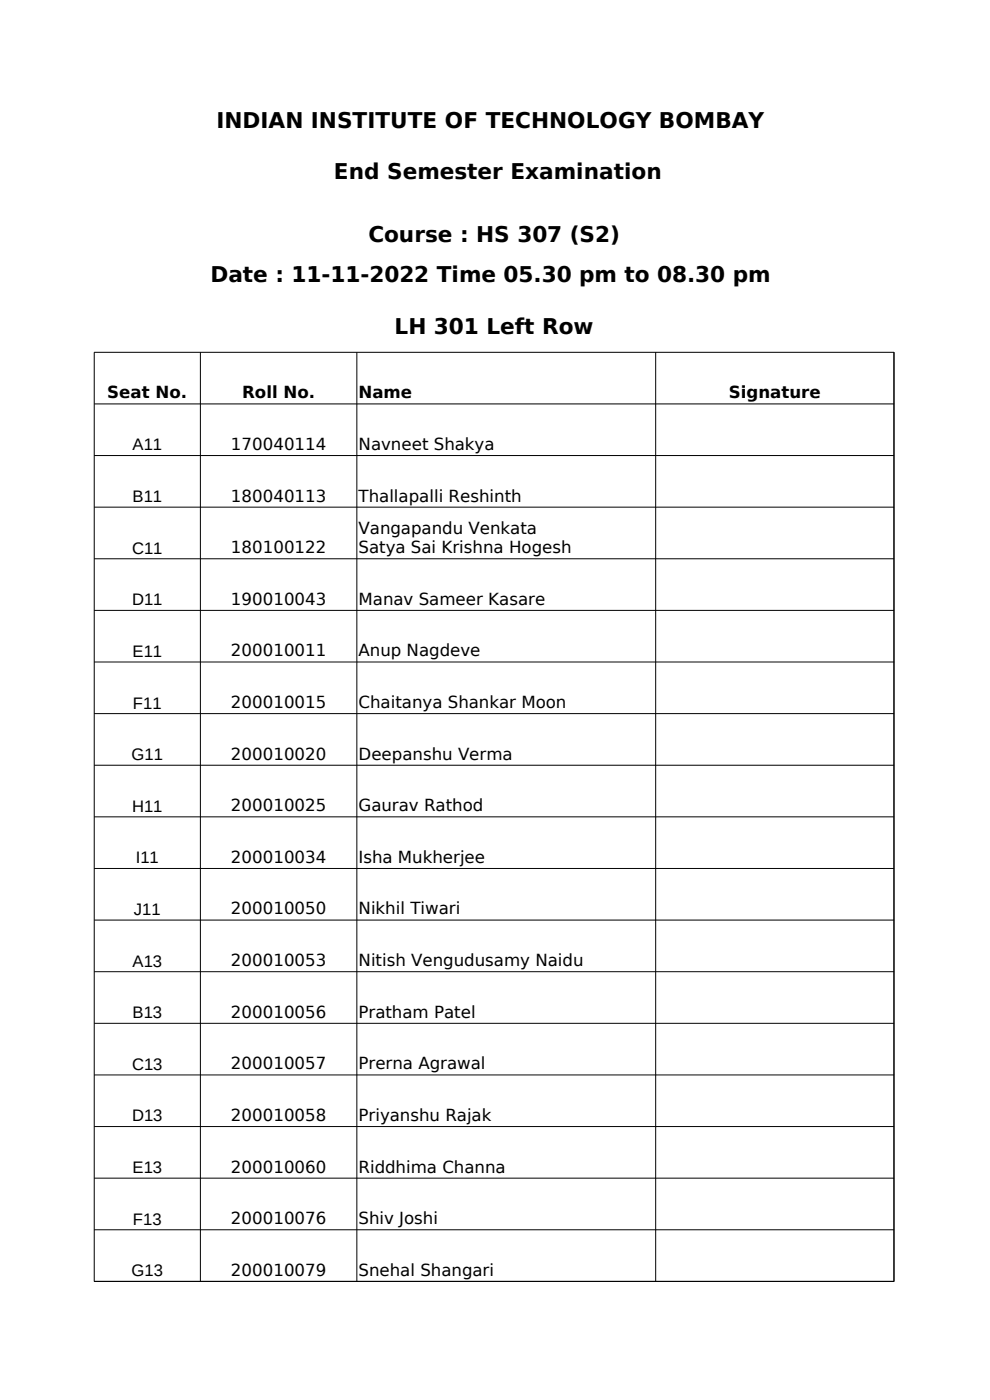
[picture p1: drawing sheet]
<svg xmlns="http://www.w3.org/2000/svg" width="210mm" height="297mm" viewBox="0 0 210 297" stroke-linecap="round" stroke-linejoin="round" font-family="sans-serif">
<defs><g id="words">
<g font-size="4.6">
<text x="45.9" y="27.1">INDIAN INSTITUTE OF TECHNOLOGY BOMBAY</text>
<text x="70.8" y="38">End Semester Examination</text>
<text x="78.1" y="51.4">Course : HS 307 (S2)</text>
<text x="44.6" y="59.9">Date : 11-11-2022 Time 05.30 pm to 08.30 pm</text>
<text x="83.7" y="70.9">LH 301 Left Row</text>
</g>
<g font-size="3.5">
<text x="22.7" y="84.5">Seat No.</text>
<text x="51.4" y="84.5">Roll No.</text>
<text x="76.1" y="84.5">Name</text>
<text x="154.6" y="84.5">Signature</text>
<text x="28.1" y="95.6">A11</text>
<text x="49" y="95.5">170040114</text>
<text x="76.1" y="95.5">Navneet Shakya</text>
<text x="28.1" y="106.5">B11</text>
<text x="49" y="106.4">180040113</text>
<text x="76.1" y="106.4">Thallapalli Reshinth</text>
<text x="76.1" y="113.2">Vangapandu Venkata</text>
<text x="28" y="117.5">C11</text>
<text x="49" y="117.3">180100122</text>
<text x="76.1" y="117.3">Satya Sai Krishna Hogesh</text>
<text x="28" y="128.4">D11</text>
<text x="49" y="128.3">190010043</text>
<text x="76.1" y="128.3">Manav Sameer Kasare</text>
<text x="28.1" y="139.4">E11</text>
<text x="49" y="139.2">200010011</text>
<text x="76.1" y="139.2">Anup Nagdeve</text>
<text x="28.2" y="150.3">F11</text>
<text x="49" y="150.2">200010015</text>
<text x="76.1" y="150.2">Chaitanya Shankar Moon</text>
<text x="27.9" y="161.3">G11</text>
<text x="49" y="161.2">200010020</text>
<text x="76.1" y="161.2">Deepanshu Verma</text>
<text x="28" y="172.2">H11</text>
<text x="49" y="172.1">200010025</text>
<text x="76.1" y="172.1">Gaurav Rathod</text>
<text x="28.8" y="183.2">I11</text>
<text x="49" y="183.1">200010034</text>
<text x="76.1" y="183.1">Isha Mukherjee</text>
<text x="28.4" y="194.1">J11</text>
<text x="49" y="194">200010050</text>
<text x="76.1" y="194">Nikhil Tiwari</text>
<text x="28.1" y="205.1">A13</text>
<text x="49" y="205">200010053</text>
<text x="76.1" y="205">Nitish Vengudusamy Naidu</text>
<text x="49" y="215.9">200010056</text>
<text x="76.1" y="215.9">Pratham Patel</text>
<text x="28.1" y="216">B13</text>
<text x="28" y="227">C13</text>
<text x="49" y="226.8">200010057</text>
<text x="76.1" y="226.8">Prerna Agrawal</text>
<text x="28" y="237.9">D13</text>
<text x="49" y="237.8">200010058</text>
<text x="76.1" y="237.8">Priyanshu Rajak</text>
<text x="28.1" y="248.9">E13</text>
<text x="49" y="248.7">200010060</text>
<text x="76.1" y="248.7">Riddhima Channa</text>
<text x="28.2" y="259.8">F13</text>
<text x="49" y="259.7">200010076</text>
<text x="76.1" y="259.7">Shiv Joshi</text>
<text x="27.9" y="270.8">G13</text>
<text x="49" y="270.7">200010079</text>
<text x="76.1" y="270.7">Snehal Shangari</text>
</g>
</g></defs>
<g fill="none" stroke="#000" stroke-width=".21">
<path d="M20 74.7h169.7l-.1 197.2-169.6-.1zM42.5 74.7v197.2M75.7 74.7v197.2M139.1 74.7v197.2M20 85.7h169.7M20 96.6h169.7M20 107.6h169.7M20 118.5h169.7M20 129.5h169.7M20 140.4h169.7M20 151.4h169.7M20 162.3h169.7"/>
<path d="M20 173.3h169.7M20 184.2h169.7M20 195.2h169.7M20 206.1h169.7M20 217.1h169.7M20 228h169.7M20 239h169.7M20 249.9h169.7M20 260.9h169.7"/>
</g>
<use href="#words"/>
</svg>
